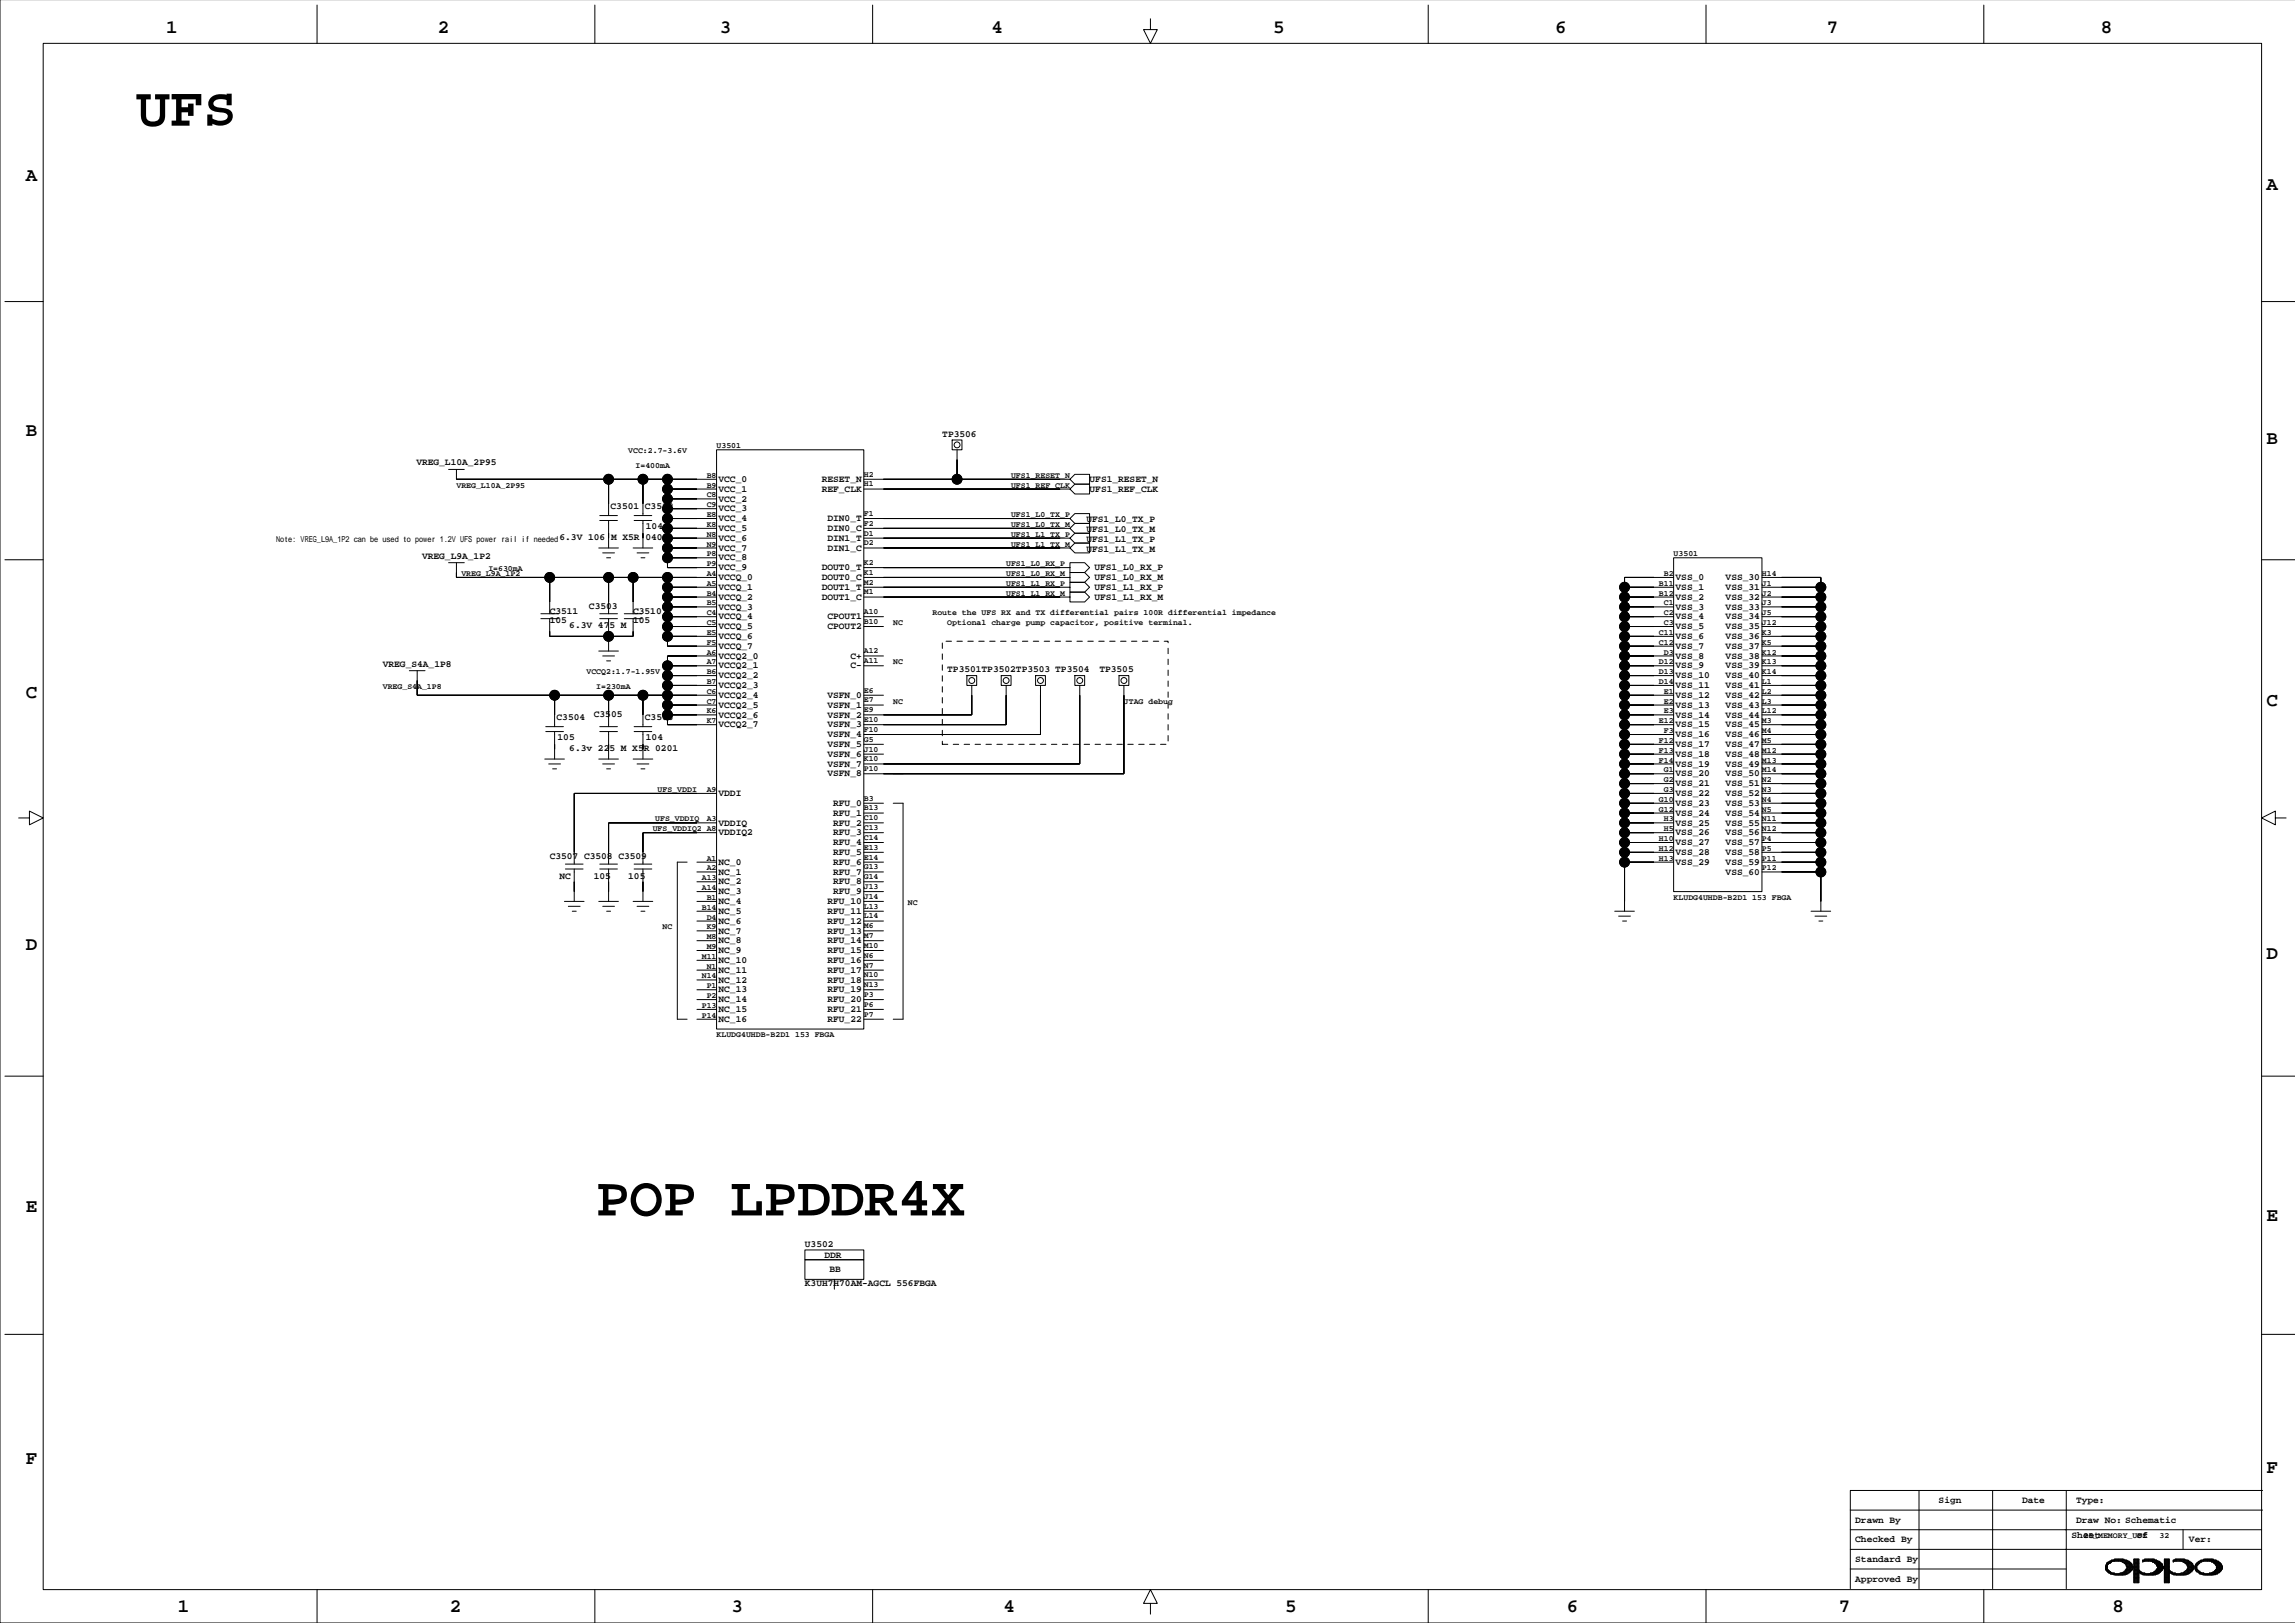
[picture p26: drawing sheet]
<svg xmlns="http://www.w3.org/2000/svg" width="594mm" height="420mm" viewBox="0 0 594 420" stroke-linecap="round" stroke-linejoin="round" font-family="sans-serif">
<defs><g id="words">
<g font-size="14.5">
<text x="35.2" y="32.5">UFS</text>
<text x="154.2" y="314.4">POP LPDDR4X</text>
</g>
<g font-size="4.9">
<text x="43" y="8.5">1</text>
<text x="113.3" y="8.5">2</text>
<text x="186.2" y="8.5">3</text>
<text x="256.5" y="8.5">4</text>
<text x="329.4" y="8.5">5</text>
<text x="402.3" y="8.5">6</text>
<text x="472.6" y="8.5">7</text>
<text x="543.5" y="8.5">8</text>
<text x="6.6" y="46.9">A</text>
<text x="586.4" y="49.2">A</text>
<text x="6.6" y="112.7">B</text>
<text x="586.4" y="114.9">B</text>
<text x="6.6" y="180.5">C</text>
<text x="586.4" y="182.7">C</text>
<text x="6.6" y="245.7">D</text>
<text x="586.4" y="248">D</text>
<text x="6.6" y="313.5">E</text>
<text x="586.4" y="315.8">E</text>
<text x="6.6" y="378.8">F</text>
<text x="586.4" y="381.1">F</text>
<text x="46" y="416.9">1</text>
<text x="116.3" y="416.9">2</text>
<text x="189.2" y="416.9">3</text>
<text x="259.6" y="416.9">4</text>
<text x="332.5" y="416.9">5</text>
<text x="405.3" y="416.9">6</text>
<text x="475.7" y="416.9">7</text>
<text x="546.5" y="416.9">8</text>
</g>
<g font-size="2.5">
<text x="243.8" y="113">TP3506</text>
<text x="107.7" y="120.3">VREG_L10A_2P95</text>
<text x="185.9" y="124.7">VCC_0</text>
<text x="212.6" y="124.7">RESET_N</text>
<text x="281.9" y="124.7">UFS1_RESET_N</text>
<text x="158" y="131.5">C3501</text>
<text x="166.8" y="131.5">C3502</text>
<text x="185.9" y="127.2">VCC_1</text>
<text x="185.9" y="129.7">VCC_2</text>
<text x="212.6" y="127.2">REF_CLK</text>
<text x="281.9" y="127.2">UFS1_REF_CLK</text>
<text x="167.1" y="136.9">104</text>
<text x="185.9" y="132.3">VCC_3</text>
<text x="185.9" y="134.8">VCC_4</text>
<text x="185.9" y="137.4">VCC_5</text>
<text x="214.1" y="134.8">DIN0_T</text>
<text x="214.1" y="137.4">DIN0_C</text>
<text x="281.1" y="135.1">UFS1_L0_TX_P</text>
<text x="281.1" y="137.7">UFS1_L0_TX_M</text>
<text x="144.7" y="139.7">6.3V 106 M X5R 0402</text>
<text x="185.9" y="139.9">VCC_6</text>
<text x="185.9" y="142.4">VCC_7</text>
<text x="214.1" y="139.9">DIN1_T</text>
<text x="214.1" y="142.4">DIN1_C</text>
<text x="281.1" y="140.2">UFS1_L1_TX_P</text>
<text x="281.1" y="142.7">UFS1_L1_TX_M</text>
<text x="109.2" y="144.5">VREG_L9A_1P2</text>
<text x="185.9" y="145">VCC_8</text>
<text x="185.9" y="147.5">VCC_9</text>
<text x="212.6" y="147.5">DOUT0_T</text>
<text x="283.1" y="147.5">UFS1_L0_RX_P</text>
<text x="185.9" y="150.1">VCCQ_0</text>
<text x="185.9" y="152.6">VCCQ_1</text>
<text x="185.9" y="155.1">VCCQ_2</text>
<text x="212.6" y="150.1">DOUT0_C</text>
<text x="212.6" y="152.6">DOUT1_T</text>
<text x="212.6" y="155.1">DOUT1_C</text>
<text x="283.1" y="150.1">UFS1_L0_RX_M</text>
<text x="283.1" y="152.6">UFS1_L1_RX_P</text>
<text x="283.1" y="155.1">UFS1_L1_RX_M</text>
<text x="433.5" y="150.1">VSS_0</text>
<text x="433.5" y="152.6">VSS_1</text>
<text x="433.5" y="155.1">VSS_2</text>
<text x="446.4" y="150.1">VSS_30</text>
<text x="446.4" y="152.6">VSS_31</text>
<text x="446.4" y="155.1">VSS_32</text>
<text x="142.2" y="158.7">C3511</text>
<text x="142.2" y="161.2">105</text>
<text x="152.4" y="157.4">C3503</text>
<text x="163.8" y="158.7">C3510</text>
<text x="163.8" y="161.2">105</text>
<text x="185.9" y="157.7">VCCQ_3</text>
<text x="185.9" y="160.2">VCCQ_4</text>
<text x="214.1" y="160.2">CPOUT1</text>
<text x="433.5" y="157.7">VSS_3</text>
<text x="433.5" y="160.2">VSS_4</text>
<text x="446.4" y="157.7">VSS_33</text>
<text x="446.4" y="160.2">VSS_34</text>
<text x="147.3" y="162.5">6.3V 475 M</text>
<text x="185.9" y="162.7">VCCQ_5</text>
<text x="185.9" y="165.3">VCCQ_6</text>
<text x="185.9" y="167.8">VCCQ_7</text>
<text x="214.1" y="162.7">CPOUT2</text>
<text x="433.5" y="162.7">VSS_5</text>
<text x="433.5" y="165.3">VSS_6</text>
<text x="433.5" y="167.8">VSS_7</text>
<text x="446.4" y="162.7">VSS_35</text>
<text x="446.4" y="165.3">VSS_36</text>
<text x="446.4" y="167.8">VSS_37</text>
<text x="99" y="172.4">VREG_S4A_1P8</text>
<text x="185.9" y="170.4">VCCQ2_0</text>
<text x="185.9" y="172.9">VCCQ2_1</text>
<text x="220" y="170.4">C+</text>
<text x="220" y="172.9">C-</text>
<text x="245.1" y="173.9">TP3501TP3502TP3503 TP3504</text>
<text x="284.4" y="173.9">TP3505</text>
<text x="433.5" y="170.4">VSS_8</text>
<text x="433.5" y="172.9">VSS_9</text>
<text x="446.4" y="170.4">VSS_38</text>
<text x="446.4" y="172.9">VSS_39</text>
<text x="185.9" y="175.4">VCCQ2_2</text>
<text x="185.9" y="178">VCCQ2_3</text>
<text x="433.5" y="175.4">VSS_10</text>
<text x="433.5" y="178">VSS_11</text>
<text x="446.4" y="175.4">VSS_40</text>
<text x="446.4" y="178">VSS_41</text>
<text x="153.6" y="185.4">C3505</text>
<text x="185.9" y="180.5">VCCQ2_4</text>
<text x="185.9" y="183.1">VCCQ2_5</text>
<text x="185.9" y="185.6">VCCQ2_6</text>
<text x="214.1" y="180.5">VSFN_0</text>
<text x="214.1" y="183.1">VSFN_1</text>
<text x="214.1" y="185.6">VSFN_2</text>
<text x="433.5" y="180.5">VSS_12</text>
<text x="433.5" y="183.1">VSS_13</text>
<text x="433.5" y="185.6">VSS_14</text>
<text x="446.4" y="180.5">VSS_42</text>
<text x="446.4" y="183.1">VSS_43</text>
<text x="446.4" y="185.6">VSS_44</text>
<text x="144" y="186.1">C3504</text>
<text x="144.2" y="191.5">105</text>
<text x="166.8" y="186.1">C3506</text>
<text x="167.1" y="191.5">104</text>
<text x="185.9" y="188.1">VCCQ2_7</text>
<text x="214.1" y="188.1">VSFN_3</text>
<text x="214.1" y="190.7">VSFN_4</text>
<text x="433.5" y="188.1">VSS_15</text>
<text x="433.5" y="190.7">VSS_16</text>
<text x="446.4" y="188.1">VSS_45</text>
<text x="446.4" y="190.7">VSS_46</text>
<text x="147.3" y="194.3">6.3v 225 M X5R 0201</text>
<text x="214.1" y="193.2">VSFN_5</text>
<text x="214.1" y="195.8">VSFN_6</text>
<text x="433.5" y="193.2">VSS_17</text>
<text x="433.5" y="195.8">VSS_18</text>
<text x="446.4" y="193.2">VSS_47</text>
<text x="446.4" y="195.8">VSS_48</text>
<text x="214.1" y="198.3">VSFN_7</text>
<text x="214.1" y="200.8">VSFN_8</text>
<text x="433.5" y="198.3">VSS_19</text>
<text x="433.5" y="200.8">VSS_20</text>
<text x="433.5" y="203.4">VSS_21</text>
<text x="446.4" y="198.3">VSS_49</text>
<text x="446.4" y="200.8">VSS_50</text>
<text x="446.4" y="203.4">VSS_51</text>
<text x="185.9" y="205.9">VDDI</text>
<text x="215.6" y="208.5">RFU_0</text>
<text x="433.5" y="205.9">VSS_22</text>
<text x="433.5" y="208.5">VSS_23</text>
<text x="446.4" y="205.9">VSS_52</text>
<text x="446.4" y="208.5">VSS_53</text>
<text x="185.9" y="213.5">VDDIQ</text>
<text x="215.6" y="211">RFU_1</text>
<text x="215.6" y="213.5">RFU_2</text>
<text x="433.5" y="211">VSS_24</text>
<text x="433.5" y="213.5">VSS_25</text>
<text x="446.4" y="211">VSS_54</text>
<text x="446.4" y="213.5">VSS_55</text>
<text x="185.9" y="216.1">VDDIQ2</text>
<text x="215.6" y="216.1">RFU_3</text>
<text x="215.6" y="218.6">RFU_4</text>
<text x="215.6" y="221.2">RFU_5</text>
<text x="433.5" y="216.1">VSS_26</text>
<text x="433.5" y="218.6">VSS_27</text>
<text x="433.5" y="221.2">VSS_28</text>
<text x="446.4" y="216.1">VSS_56</text>
<text x="446.4" y="218.6">VSS_57</text>
<text x="446.4" y="221.2">VSS_58</text>
<text x="142.2" y="222.2">C3507 C3508 C3509</text>
<text x="144.7" y="227.3">NC</text>
<text x="153.6" y="227.3">105</text>
<text x="162.5" y="227.3">105</text>
<text x="185.9" y="223.7">NC_0</text>
<text x="185.9" y="226.2">NC_1</text>
<text x="215.6" y="223.7">RFU_6</text>
<text x="215.6" y="226.2">RFU_7</text>
<text x="433.5" y="223.7">VSS_29</text>
<text x="446.4" y="223.7">VSS_59</text>
<text x="446.4" y="226.2">VSS_60</text>
<text x="185.9" y="228.8">NC_2</text>
<text x="185.9" y="231.3">NC_3</text>
<text x="185.9" y="233.9">NC_4</text>
<text x="214.1" y="233.9">RFU_10</text>
<text x="215.6" y="228.8">RFU_8</text>
<text x="215.6" y="231.3">RFU_9</text>
<text x="185.9" y="236.4">NC_5</text>
<text x="185.9" y="238.9">NC_6</text>
<text x="214.1" y="236.4">RFU_11</text>
<text x="214.1" y="238.9">RFU_12</text>
<text x="185.9" y="241.5">NC_7</text>
<text x="185.9" y="244">NC_8</text>
<text x="214.1" y="241.5">RFU_13</text>
<text x="214.1" y="244">RFU_14</text>
<text x="185.9" y="246.5">NC_9</text>
<text x="185.9" y="249.1">NC_10</text>
<text x="185.9" y="251.6">NC_11</text>
<text x="214.1" y="246.5">RFU_15</text>
<text x="214.1" y="249.1">RFU_16</text>
<text x="214.1" y="251.6">RFU_17</text>
<text x="185.9" y="254.2">NC_12</text>
<text x="185.9" y="256.7">NC_13</text>
<text x="214.1" y="254.2">RFU_18</text>
<text x="214.1" y="256.7">RFU_19</text>
<text x="185.9" y="259.2">NC_14</text>
<text x="185.9" y="261.8">NC_15</text>
<text x="214.1" y="259.2">RFU_20</text>
<text x="214.1" y="261.8">RFU_21</text>
<text x="185.9" y="264.3">NC_16</text>
<text x="214.1" y="264.3">RFU_22</text>
<text x="208.2" y="322.5">U3502</text>
<text x="213.3" y="325.3">DDR</text>
<text x="214.6" y="329.1">BB</text>
<text x="208.2" y="332.7">K3UH7H70AM-AGCL 556FBGA</text>
<text x="501.5" y="388.8">Sign</text>
<text x="523.1" y="388.8">Date</text>
<text x="537.1" y="388.8">Type:</text>
<text x="480" y="393.8">Drawn By</text>
<text x="537.1" y="393.8">Draw No: Schematic</text>
<text x="480" y="398.9">Checked By</text>
<text x="535.9" y="397.9">Sheet</text>
<text x="552.8" y="397.9">of</text>
<text x="566.3" y="398.9">Ver:</text>
<text x="480" y="404">Standard By</text>
<text x="480" y="409.1">Approved By</text>
</g>
<g font-size="2.1">
<text x="162.5" y="117.2">VCC:2.7-3.6V</text>
<text x="185.4" y="116">U3501</text>
<text x="164.4" y="121">I=400mA</text>
<text x="182.8" y="123.6">B8</text>
<text x="223.5" y="125.8">H1</text>
<text x="223.5" y="123.3">H2</text>
<text x="261.6" y="123.6">UFS1_RESET_N</text>
<text x="118.1" y="126.1">VREG_L10A_2P95</text>
<text x="182.8" y="131.2">C9</text>
<text x="182.8" y="128.7">C8</text>
<text x="182.8" y="126.1">B9</text>
<text x="261.6" y="126.1">UFS1_REF_CLK</text>
<text x="182.8" y="136.3">K8</text>
<text x="182.8" y="133.7">E8</text>
<text x="223.5" y="136">F2</text>
<text x="223.5" y="133.4">F1</text>
<text x="261.6" y="133.7">UFS1_L0_TX_P</text>
<text x="261.6" y="136.3">UFS1_L0_TX_M</text>
<text x="71.4" y="140.1">Note: VREG_L9A_1P2 can be used to power 1.2V UFS power rail if needed</text>
<text x="182.8" y="143.9">P8</text>
<text x="182.8" y="141.4">N9</text>
<text x="182.8" y="138.8">N8</text>
<text x="223.5" y="141.1">D2</text>
<text x="223.5" y="138.5">D1</text>
<text x="261.6" y="138.8">UFS1_L1_TX_P</text>
<text x="261.6" y="141.4">UFS1_L1_TX_M</text>
<text x="433" y="143.9">U3501</text>
<text x="119.4" y="149">VREG_L9A_1P2</text>
<text x="126.3" y="147.7">I=630mA</text>
<text x="182.8" y="149">A4</text>
<text x="182.8" y="146.4">P9</text>
<text x="223.5" y="148.7">K1</text>
<text x="223.5" y="146.1">K2</text>
<text x="260.3" y="146.4">UFS1_L0_RX_P</text>
<text x="260.3" y="149">UFS1_L0_RX_M</text>
<text x="430.4" y="149">B2</text>
<text x="455.8" y="149">H14</text>
<text x="182.8" y="154.1">B4</text>
<text x="182.8" y="151.5">A5</text>
<text x="223.5" y="153.8">M1</text>
<text x="223.5" y="151.2">M2</text>
<text x="260.3" y="151.5">UFS1_L1_RX_P</text>
<text x="260.3" y="154.1">UFS1_L1_RX_M</text>
<text x="429.2" y="154.1">B12</text>
<text x="429.2" y="151.5">B11</text>
<text x="455.8" y="154.1">J2</text>
<text x="455.8" y="151.5">J1</text>
<text x="182.8" y="161.7">C5</text>
<text x="182.8" y="159.1">C4</text>
<text x="182.8" y="156.6">B5</text>
<text x="223.5" y="161.4">B10</text>
<text x="223.5" y="158.8">A10</text>
<text x="231.1" y="161.7">NC</text>
<text x="241.2" y="159.1">Route the UFS RX and TX differential pairs 100R differential impedance</text>
<text x="245" y="161.7">Optional charge pump capacitor, positive terminal.</text>
<text x="430.4" y="161.7">C3</text>
<text x="430.4" y="159.1">C2</text>
<text x="430.4" y="156.6">C1</text>
<text x="455.8" y="161.7">J12</text>
<text x="455.8" y="159.1">J5</text>
<text x="455.8" y="156.6">J3</text>
<text x="182.8" y="166.8">F5</text>
<text x="182.8" y="164.2">E5</text>
<text x="429.2" y="166.8">C12</text>
<text x="429.2" y="164.2">C11</text>
<text x="455.8" y="166.8">K5</text>
<text x="455.8" y="164.2">K3</text>
<text x="182.8" y="171.8">A7</text>
<text x="182.8" y="169.3">A6</text>
<text x="223.5" y="171.5">A11</text>
<text x="223.5" y="169">A12</text>
<text x="231.1" y="171.8">NC</text>
<text x="429.2" y="171.8">D12</text>
<text x="430.4" y="169.3">D3</text>
<text x="455.8" y="171.8">K13</text>
<text x="455.8" y="169.3">K12</text>
<text x="99" y="178.2">VREG_S4A_1P8</text>
<text x="151.7" y="174.4">VCCQ2:1.7-1.95V</text>
<text x="154.3" y="178.2">I=230mA</text>
<text x="182.8" y="179.5">C6</text>
<text x="182.8" y="176.9">B7</text>
<text x="182.8" y="174.4">B6</text>
<text x="223.5" y="179.2">E6</text>
<text x="429.2" y="176.9">D14</text>
<text x="429.2" y="174.4">D13</text>
<text x="430.4" y="179.5">E1</text>
<text x="455.8" y="179.5">L2</text>
<text x="455.8" y="176.9">L1</text>
<text x="455.8" y="174.4">K14</text>
<text x="182.8" y="184.5">K6</text>
<text x="182.8" y="182">C7</text>
<text x="223.5" y="184.2">E9</text>
<text x="223.5" y="181.7">E7</text>
<text x="231.1" y="182">NC</text>
<text x="290.8" y="182">JTAG debug</text>
<text x="430.4" y="184.5">E3</text>
<text x="430.4" y="182">E2</text>
<text x="455.8" y="184.5">L12</text>
<text x="455.8" y="182">L3</text>
<text x="182.8" y="187.1">K7</text>
<text x="223.5" y="191.9">G5</text>
<text x="223.5" y="189.3">F10</text>
<text x="223.5" y="186.8">E10</text>
<text x="429.2" y="187.1">E12</text>
<text x="430.4" y="189.6">F3</text>
<text x="455.8" y="189.6">M4</text>
<text x="455.8" y="187.1">M3</text>
<text x="223.5" y="196.9">K10</text>
<text x="223.5" y="194.4">J10</text>
<text x="429.2" y="197.2">F14</text>
<text x="429.2" y="194.7">F13</text>
<text x="429.2" y="192.2">F12</text>
<text x="455.8" y="197.2">M13</text>
<text x="455.8" y="194.7">M12</text>
<text x="455.8" y="192.2">M5</text>
<text x="223.5" y="199.5">P10</text>
<text x="430.4" y="202.3">G2</text>
<text x="430.4" y="199.8">G1</text>
<text x="455.8" y="202.3">N2</text>
<text x="455.8" y="199.8">M14</text>
<text x="170.1" y="204.8">UFS_VDDI</text>
<text x="182.8" y="204.8">A9</text>
<text x="223.5" y="209.6">B13</text>
<text x="223.5" y="207.1">B3</text>
<text x="429.2" y="209.9">G12</text>
<text x="429.2" y="207.4">G10</text>
<text x="430.4" y="204.8">G3</text>
<text x="455.8" y="209.9">N5</text>
<text x="455.8" y="207.4">N4</text>
<text x="455.8" y="204.8">N3</text>
<text x="168.9" y="215">UFS_VDDIQ2 A8</text>
<text x="169.5" y="212.5">UFS_VDDIQ</text>
<text x="182.8" y="212.5">A3</text>
<text x="223.5" y="214.7">C13</text>
<text x="223.5" y="212.2">C10</text>
<text x="430.4" y="215">H5</text>
<text x="430.4" y="212.5">H3</text>
<text x="455.8" y="215">N12</text>
<text x="455.8" y="212.5">N11</text>
<text x="223.5" y="219.8">E13</text>
<text x="223.5" y="217.2">C14</text>
<text x="429.2" y="220.1">H12</text>
<text x="429.2" y="217.5">H10</text>
<text x="455.8" y="220.1">P5</text>
<text x="455.8" y="217.5">P4</text>
<text x="181.6" y="227.7">A13</text>
<text x="182.8" y="225.2">A2</text>
<text x="182.8" y="222.6">A1</text>
<text x="223.5" y="227.4">G14</text>
<text x="223.5" y="224.9">G13</text>
<text x="223.5" y="222.3">E14</text>
<text x="429.2" y="222.6">H13</text>
<text x="455.8" y="225.2">P12</text>
<text x="455.8" y="222.6">P11</text>
<text x="181.6" y="230.2">A14</text>
<text x="182.8" y="232.8">B1</text>
<text x="223.5" y="232.5">J14</text>
<text x="223.5" y="229.9">J13</text>
<text x="433" y="232.8">KLUDG4UHDB-B2D1 153 FBGA</text>
<text x="181.6" y="235.3">B14</text>
<text x="182.8" y="237.9">D4</text>
<text x="223.5" y="237.6">L14</text>
<text x="223.5" y="235">L13</text>
<text x="234.9" y="234.1">NC</text>
<text x="171.4" y="240.4">NC</text>
<text x="182.8" y="245.5">M9</text>
<text x="182.8" y="242.9">M8</text>
<text x="182.8" y="240.4">K9</text>
<text x="223.5" y="245.2">M10</text>
<text x="223.5" y="242.6">M7</text>
<text x="223.5" y="240.1">M6</text>
<text x="181.6" y="248">M11</text>
<text x="182.8" y="250.6">N1</text>
<text x="223.5" y="250.3">N7</text>
<text x="223.5" y="247.7">N6</text>
<text x="181.6" y="253.1">N14</text>
<text x="182.8" y="255.6">P1</text>
<text x="223.5" y="257.9">P3</text>
<text x="223.5" y="255.3">N13</text>
<text x="223.5" y="252.8">N10</text>
<text x="181.6" y="263.3">P14</text>
<text x="181.6" y="260.7">P13</text>
<text x="182.8" y="258.2">P2</text>
<text x="223.5" y="263">P7</text>
<text x="223.5" y="260.4">P6</text>
<text x="185.4" y="268.3">KLUDG4UHDB-B2D1 153 FBGA</text>
<text x="539" y="397.8">25_MEMORY_UFS</text>
<text x="558.7" y="397.8">32</text>
</g>
</g></defs>
<g fill="none" stroke="#000" stroke-width=".26">
<path d="M0 -.1v419.9h593.8M11.2 11.2h573.9v400h-573.9zM82 1.3v9.9M153.9 1.3v9.9M225.8 1.3v9.9M297.6 4.9v2.8h1.8l-1.8 3.5-1.8-3.5h1.8M369.5 1.3v9.9M441.4 1.3v9.9M513.2 1.3v9.9M1.3 78h9.9M585.1 78h8.7M185.4 116.3h38.1v149.9h-38.1z"/>
<path d="M246.3 113.8h2.6v2.5h-2.6zM247.6 116.3v7.7M116.1 121.4h4M118.1 124h.1M118.1 121.4v2.6h67.3M155.2 134.6h4.5M155.2 133.4h4.5M157.4 139.2h.1M157.4 124v9.4M157.4 134.6v7.1M164 134.6h4.6M164 133.4h4.6"/>
<path d="M166.3 139.2h.1M166.3 124v9.4M166.3 134.6v7.1M172.7 124v22.8h12.7M172.7 134.1h12.7M172.7 136.7h12.7M172.7 126.5h12.7M172.7 139.2h12.7M172.7 131.6h12.7M172.7 129h12.7M223.5 134.1h53.3M223.5 136.7h53.3"/>
<path d="M223.5 124h53.3M223.5 126.5h53.3M223.5 139.2h53.3M276.8 136.7l1.3-1.3h3.8v2.5h-3.8zM276.8 126.5l1.3-1.3h3.8v2.6h-3.8zM278.1 132.9h3.8v2.5h-3.8l-1.3-1.3zM278.1 122.7h3.8v2.5h-3.8l-1.3-1.2zM278.1 137.9h3.8v2.6h-3.8l-1.3-1.3zM1.3 144.8h9.9M116.1 145.5h4M118.1 148.1h.1M118.1 145.5v3.9h67.3"/>
<path d="M139.9 158.8h4.6M142.2 149.4v9.4M154.9 141.7h5.1M155.2 158.8h4.5M155.9 143h3.1M156.9 144.3h1.1M157.4 149.4v9.4M161.5 158.8h4.6M163.8 141.7h5.1M163.8 149.4v9.4M164.8 143h3.1M165.8 144.3h1"/>
<path d="M172.7 141.7h12.7M172.7 144.3h12.7M172.7 151.9h12.7M172.7 154.4h12.7M172.7 149.4v17.7h12.7M172.7 159.5h12.7M172.7 157h12.7M223.5 146.8h53.3M223.5 141.7h53.3M223.5 149.4h53.3M223.5 151.9h53.3M223.5 154.4h53.3"/>
<path d="M223.5 159.5h5M276.8 145.5h3.8l1.3 1.3-1.3 1.3h-3.8zM276.8 148.1h3.8l1.3 1.3-1.3 1.2h-3.8zM276.8 150.6h3.8l1.3 1.3-1.3 1.3h-3.8zM276.8 153.2h3.8l1.3 1.2-1.3 1.3h-3.8zM278.1 140.5h3.8v2.5h-3.8l-1.3-1.3zM420.3 151.9h12.7M420.3 154.4h12.7M420.3 159.5h12.7M420.3 157h12.7M433 144.3h22.8v86.3h-22.8zM433 149.4h-12.7v86.3"/>
<path d="M455.8 149.4h15.3v86.3M455.8 151.9h15.3M455.8 154.4h15.3M455.8 159.5h15.3M455.8 157h15.3M585.1 144.8h8.7M105.9 173.5h4.1M107.9 176h.1M107.9 173.5v6.3h77.5M139.9 160h4.6M142.2 160v4.6h21.6v-4.6M143.5 179.8v8.2"/>
<path d="M154.9 168.4h5.1M155.2 160h4.5M155.9 169.7h3.1M156.9 170.9h1.1M157.4 165.9h.1M157.4 160v8.4M157.4 179.8v8.2M161.5 160h4.6M166.3 179.8v8.2M172.7 177.3h12.7M172.7 174.8h12.7M172.7 172.2h12.7"/>
<path d="M172.7 164.6h12.7M172.7 162.1h12.7M185.4 169.7h-12.7v17.7h12.7M223.5 169.7h5M223.5 179.8h5M223.5 172.2h5M223.5 162.1h5M250.1 174.8h2.6v2.5h-2.6zM251.4 177.3v7.6h-27.9M259 174.8h2.6v2.5h-2.6zM260.3 177.3v10.1h-36.8M267.9 174.8h2.5v2.5h-2.5z"/>
<path d="M269.2 177.3v12.7h-45.7M278.1 174.8h2.5v2.5h-2.5zM279.3 177.3v20.3h-55.8M289.5 174.8h2.5v2.5h-2.5zM290.8 177.3v22.8h-67.3M420.3 169.7h12.7M420.3 179.8h12.7M420.3 177.3h12.7M420.3 174.8h12.7M420.3 172.2h12.7M420.3 167.1h12.7M420.3 164.6h12.7"/>
<path d="M420.3 162.1h12.7M455.8 169.7h15.3M455.8 179.8h15.3M455.8 177.3h15.3M455.8 174.8h15.3M455.8 172.2h15.3M455.8 167.1h15.3M455.8 164.6h15.3M455.8 162.1h15.3M140.9 196.3h5.1M141.2 189.2h4.6M141.2 188h4.6"/>
<path d="M142 197.6h3M143 198.9h1M143.5 193.8h.1M143.5 189.2v7.1M154.9 196.3h5.1M155.2 189.2h4.5M155.2 188h4.5M155.9 197.6h3.1M156.9 198.9h1.1M157.4 193.8h.1M157.4 189.2v7.1M163.8 196.3h5.1"/>
<path d="M164 189.2h4.6M164 188h4.6M164.8 197.6h3.1M165.8 198.9h1M166.3 193.8h.1M166.3 189.2v7.1M172.7 184.9h12.7M172.7 182.4h12.7M223.5 195.1h5M223.5 192.5h5M223.5 182.4h5M420.3 197.6h12.7"/>
<path d="M420.3 195.1h12.7M420.3 192.5h12.7M420.3 190h12.7M420.3 187.4h12.7M420.3 184.9h12.7M420.3 182.4h12.7M455.8 197.6h15.3M455.8 195.1h15.3M455.8 192.5h15.3M455.8 190h15.3M455.8 187.4h15.3M455.8 184.9h15.3"/>
<path d="M455.8 182.4h15.3M4.8 211.6h2.8v-1.8l3.6 1.8-3.6 1.8v-1.8M185.4 212.8h-28v10.7M185.4 215.4h-19.1v8.1M185.4 205.2h-36.8v18.3M223.5 217.9h5M223.5 215.4h5M223.5 212.8h5M223.5 210.3h5M223.5 207.8h5M231.1 207.8h2.5v55.8h-2.5M420.3 217.9h12.7"/>
<path d="M420.3 215.4h12.7M420.3 212.8h12.7M420.3 210.3h12.7M420.3 207.8h12.7M420.3 205.2h12.7M420.3 202.7h12.7M420.3 200.1h12.7M455.8 217.9h15.3M455.8 215.4h15.3M455.8 212.8h15.3M455.8 210.3h15.3M455.8 207.8h15.3"/>
<path d="M455.8 205.2h15.3M455.8 202.7h15.3M455.8 200.1h15.3M588.6 211.6v-1.8l-3.5 1.8 3.5 1.8v-1.8h2.8M146 233.2h5.1M146.3 224.8h4.5M146.3 223.5h4.5M147 234.4h3.1M148 235.7h1.1M148.6 230.6h.1M148.6 224.8v8.4M154.9 233.2h5.1"/>
<path d="M155.2 224.8h4.5M155.2 223.5h4.5M155.9 234.4h3.1M156.9 235.7h1.1M157.4 230.6h.1M157.4 224.8v8.4M163.8 233.2h5.1M164 224.8h4.6M164 223.5h4.6M164.8 234.4h3.1M165.8 235.7h1M166.3 230.6h.1"/>
<path d="M166.3 224.8v8.4M177.8 223h-2.6v40.6h2.6M180.3 233.2h5.1M180.3 235.7h5.1M180.3 238.2h5.1M180.3 223h5.1M180.3 225.5h5.1M180.3 228.1h5.1M180.3 230.6h5.1M223.5 233.2h5M223.5 235.7h5M223.5 238.2h5"/>
<path d="M223.5 220.5h5M223.5 223h5M223.5 225.5h5M223.5 228.1h5M223.5 230.6h5M417.7 235.7h5.1M418.8 237h3M419.8 238.2h1M420.3 233.2h.1M420.3 220.5h12.7M420.3 223h12.7M455.8 220.5h15.3"/>
<path d="M455.8 223h15.3M455.8 225.5h15.3M468.5 235.7h5.1M469.5 237h3.1M470.6 238.2h1M471.1 233.2h.1M180.3 240.8h5.1M180.3 243.3h5.1M180.3 245.9h5.1M180.3 248.4h5.1M180.3 250.9h5.1M180.3 253.5h5.1"/>
<path d="M180.3 256h5.1M180.3 258.6h5.1M223.5 240.8h5M223.5 243.3h5M223.5 245.9h5M223.5 248.4h5M223.5 250.9h5M223.5 253.5h5M223.5 256h5M223.5 258.6h5M1.3 278.4h9.9M180.3 263.6h5.1"/>
<path d="M180.3 261.1h5.1M223.5 263.6h5M223.5 261.1h5M585.1 278.4h8.7M208.2 325.8h15.3v5.1h-15.3zM208.2 323.3h15.3v2.5h-15.3zM215.9 330.9v2.6M1.3 345.1h9.9M585.1 345.1h8.7M478.7 390.6h106.6M478.7 395.7h106.4M496.5 385.5v25.4"/>
<path d="M515.5 385.5v25.4M534.5 385.5v25.4M564.8 395.7v5.1M585.3 385.5h-106.6v25.4M82 411.2v8.7M153.9 411.2v8.7M225.8 411.2v8.7M297.6 414.7h1.8l-1.8-3.5-1.8 3.5h1.8v2.8M369.5 411.2v8.7M441.4 411.2v8.7M478.7 405.8h55.8M478.7 400.8h106.4"/>
<path d="M513.2 411.2v8.7M544.7 405.1h.5M544.7 405.3h.5M544.7 405.6h.5M544.7 405.8h.5v.8h.8v.5h4.5M544.7 406.1h.8v.5M545 404.3l.5-.2a5 5 0 0 1 4.3-.5l1 .2v.3h.3l.2 .5h.3v.5h.2v.2a1.74 1.74 0 0 1-1.3 1.6 2.07 2.07 0 0 1-1.7 .5 6.1 6.1 0 0 1-3.3-.5l-.3-.6h-.2v-.2h-.3v-1zM545 404.6h.5v-.5h.7v-.5h3.8v1.2h1.6M545.2 404.3v.5h-.5M545.5 406.9h.7v.2M545.7 404.3h.3a1.45 1.45 0 0 1 1.5-.5h1.3l1 .8h.2v.5h.3v.7h-.3v.3l-.5 .2v.3l-1 .3-.2 .2h-1.3v-.2a1.23 1.23 0 0 1-1.3-.6h-.2a1.58 1.58 0 0 1 .2-2zM545.7 403.8v.5"/>
<path d="M546.5 403.6v.2M546.5 406.9v.2M546.7 403.6v.2M546.7 406.9v.5M547 406.9v.5M547.2 403.3v.5M547.5 403.3v.5M547.5 407.1v.3M547.8 403.3v.5M547.8 407.1v.3M548 403.3v.5M548 407.1v.3"/>
<path d="M548.3 403.3v.5M548.3 407.1v.3M548.5 403.3v.5h2v3.1M548.5 406.9v.5M548.8 403.3v.5M548.8 406.9v.5M549 403.3v.8h1.8M549.3 404.1v-.8h-2.3v.5h-1v.5h-1v2h.7v.6M549.3 406.6v.8h-2.1v-.3M549.5 403.3v1h1.8v2h-1.5v1.1M549.8 403.6v.7M550 404.6h1.6v1.5h-1.8"/>
<path d="M550 405.1h1.6M550.3 405.3h1.5M550.3 403.8v3.3M550.8 403.8v3.1h-1.8v.5M551.1 404.1v2.5h-1.6v.8M551.6 405.8h-1.6v1.3M551.8 405.3v.3h-1.5M552.1 403.3h1.2v6.1h-1.2zM552.1 403.6h1.2M552.1 403.8h1.2M552.1 404.1h1.2M552.1 404.3h1.2"/>
<path d="M552.1 404.6h1.2M552.1 404.8h1.2M552.1 405.1h1.2M552.1 405.3h1.2M552.1 405.6h1.2M552.1 405.8h1.2M552.1 406.3h1.5v.6M552.1 406.6h1.7v.5h4.6M552.1 406.9h2v.2M552.1 407.1h1.2M552.1 407.4h1.2M552.1 407.6h1.2"/>
<path d="M552.1 407.9h1.2M552.1 408.1h1.2M552.1 408.4h1.2M552.1 408.6h1.2M552.1 408.9h1.2M552.1 409.1h1.2M552.3 403.3v6.1M552.6 403.3v6.1M552.8 403.3v6.1M553.1 403.3v6.1M554.4 403.6l.5-.3h2.5v.3h.5l1 .5v.2l.5 .3v.5h.3v.2a2.05 2.05 0 0 1-1.8 1.8l-.2 .3h-3.3l-1.1-.8M554.4 403.6v.5v-.3h2.2l.3 .3h.5l.5 1h.3v.7h-.3v.3l-.5 .2v.3l-1 .3-.3 .2h-1.2v-.2h-.8v-.3h-.3l-.5-.5h-1.2"/>
<path d="M554.4 403.8h.5v-.5h2.2v.8M554.4 403.6h3.5v1.2h1.5M554.4 406.9v.2M554.6 403.6v.2M554.6 406.9v.5M554.9 406.9v.5M555.1 403.3v.5M555.4 403.3v.5M555.4 407.1v.3M555.6 403.3v.5M555.6 407.1v.3M555.9 403.3v.5"/>
<path d="M555.9 407.1v.3M556.1 403.3v.5M556.1 407.1v.3M556.4 403.3v.5h2v3.1M556.4 406.9v.5M556.6 403.3v.5M556.6 406.9v.5M556.9 403.3v.8h1.8M557.1 406.6v.8h-2v-.3M557.4 403.3v1h1.8v2h-1.5v1.1M557.7 403.6v.7M557.9 404.6h1.5v1.5h-1.7"/>
<path d="M557.9 405.1h1.5M558.2 405.3h1.5v.3h-1.5M558.2 403.8v3.3M558.7 403.8v3.1h-1.8v.5M558.9 404.1v2.5h-1.5v.8M559.4 405.8h-1.5v1.3M559.9 403.3h1.3v6.1h-1.3zM559.9 403.6h1.3M559.9 403.8h1.3M559.9 404.1h1.3M559.9 404.3h1.3M559.9 404.6h1.3"/>
<path d="M559.9 404.8h1.3M559.9 405.1h1.3M559.9 405.3h1.3M559.9 405.6h1.3M559.9 405.8h1.3M559.9 406.3h1.6v.6M559.9 406.6h1.8v.3M559.9 406.9h2.1M559.9 407.1h1.3M559.9 407.4h1.3M559.9 407.6h1.3M559.9 407.9h1.3"/>
<path d="M559.9 408.1h1.3M559.9 408.4h1.3M559.9 408.6h1.3M559.9 408.9h1.3M559.9 409.1h1.3M560.2 403.3v6.1M560.5 403.3v6.1M560.7 403.3v6.1M561 403.3v6.1M561.7 407.1h4.6M562 406.6v.5M562.2 403.6v.5v-.3h.8a2.68 2.68 0 0 1 2.8 1v.3h.2v.7h-.2v.3l-.5 .2v.3l-.8 .3a2.16 2.16 0 0 1-2 0h-.5v-.3l-.8-.3v-.2h-1.3"/>
<path d="M562.2 403.6l.5-.3h2.6v.3h.2a.8 .8 0 0 1 1 .5l.6 .2 .5 .8a2.1 2.1 0 0 1-1.6 2l-.5 .3h-3.3v-.3l-1-.2v-.3M562.2 403.8h.5v-.5h2.3v.8M562.2 403.6h3.6v1h1.5M562.2 406.9v.2M562.5 403.6v.2M562.5 406.9v.5M562.7 406.9v.5M563 403.3v.5M563.2 403.3v.5M563.2 407.1v.3M563.5 403.3v.5M563.5 407.1v.3"/>
<path d="M563.8 403.3v.5M563.8 407.1v.3M564 403.3v.5M564 407.1v.3M564.3 403.3v.5h2v3.1M564.3 406.9v.5M564.5 403.3v.5M564.5 406.9v.5M564.8 404.1h1.7M564.8 403.3v.5M565 406.6v.8h-2v-.3M565.3 403.6v.7h1.8v2.3"/>
<path d="M565.5 403.6v.7M565.8 404.8h1.5v1.3h-1.5v1M565.8 405.8h1.8M566 405.1h1.6M566 405.3h1.6M566 405.6h1.6M566 403.6v3.5M566.5 403.8v3.1h-1.7v.5M566.8 404.1v2.5h-1.5v.8M567.1 406.3h-1.6v1.1M567.8 405.3h.5M567.8 405.6h.5v1"/>
<path d="M567.8 405.8h.5M568.1 404.6l.5-.5h.2v-.3h.5v-.2h.8v-.3h2.5v.3h.8v.2a1.7 1.7 0 0 1 1.5 2l-.2 .5h-.3v.3l-.7 .3v.2l-1.1 .3h-2.5l-1-.3v-.2l-.8-.3-.2-.5a1.17 1.17 0 0 1 0-1.5zM568.1 406.1h.5v.5h.5M568.3 406.3h.5v.6h.8v.2M568.6 404.6h-.5v1.7M568.6 404.1v.7h-.5M568.8 404.6v-.5h.8v-.5h3.5v1.2h1.6M569.1 404.1l.5-.3h1.5a1.37 1.37 0 0 1 1.8 .8 .97 .97 0 0 1 .6 .9 .97 .97 0 0 1-.6 .8 1.23 1.23 0 0 1-1.3 .6l-.2 .2h-1l-.3-.2a1.73 1.73 0 0 1-1.8-1.3v-.8l.5-.2zM569.3 403.6v.5M569.3 406.6v.5M569.8 403.6v.2M569.8 406.9v.5"/>
<path d="M570.1 403.3v.5h-1v.5h-.8v.8h-.5M570.1 406.9v.5M570.4 403.8v-.5h2v.8M570.6 403.3v.5M570.6 407.1v.3M570.9 403.3v.5M570.9 407.1v.3M571.1 403.3v.5M571.1 407.1v.3M571.4 403.3v.5M571.4 407.1v.3M571.6 403.3v.5h2.1v3.3h-4.6v-.8"/>
<path d="M571.6 406.9v.5M571.9 403.3v.5M571.9 406.9v.5M572.1 403.3v.8h1.8M572.4 406.6v.8h-2v-.3M572.6 404.3h1.8v2h-1.5v1.1M572.6 403.3v.8M572.9 403.6v.7M573.1 404.6h1.6v1.5h-1.6v1.3M573.4 405.1h1.5v.7h-1.5M573.4 405.3h1.5M573.4 405.6h1.5"/>
<path d="M573.4 403.6v3.5M573.9 403.8v3.1h-1.8v.5M574.2 406.6h-1.6v.8M574.2 404.1v2.8"/>
<circle cx="247.6" cy="115.1" r=".76"/>
<circle cx="157.4" cy="124" r="1.27"/>
<circle cx="166.3" cy="124" r="1.27"/>
<circle cx="172.7" cy="134.1" r="1.27"/>
<circle cx="172.7" cy="126.5" r="1.27"/>
<circle cx="172.7" cy="136.7" r="1.27"/>
<circle cx="172.7" cy="131.6" r="1.27"/>
<circle cx="172.7" cy="124" r="1.27"/>
<circle cx="172.7" cy="129" r="1.27"/>
<circle cx="172.7" cy="139.2" r="1.27"/>
<circle cx="247.6" cy="124" r="1.27"/>
<circle cx="142.2" cy="149.4" r="1.27"/>
<circle cx="157.4" cy="149.4" r="1.27"/>
<circle cx="163.8" cy="149.4" r="1.27"/>
<circle cx="172.7" cy="141.7" r="1.27"/>
<circle cx="172.7" cy="149.4" r="1.27"/>
<circle cx="172.7" cy="154.4" r="1.27"/>
<circle cx="172.7" cy="159.5" r="1.27"/>
<circle cx="172.7" cy="151.9" r="1.27"/>
<circle cx="172.7" cy="144.3" r="1.27"/>
<circle cx="172.7" cy="157" r="1.27"/>
<circle cx="420.3" cy="159.5" r="1.27"/>
<circle cx="420.3" cy="151.9" r="1.27"/>
<circle cx="420.3" cy="154.4" r="1.27"/>
<circle cx="420.3" cy="157" r="1.27"/>
<circle cx="471.1" cy="159.5" r="1.27"/>
<circle cx="471.1" cy="151.9" r="1.27"/>
<circle cx="471.1" cy="154.4" r="1.27"/>
<circle cx="471.1" cy="157" r="1.27"/>
<circle cx="143.5" cy="179.8" r="1.27"/>
<circle cx="157.4" cy="179.8" r="1.27"/>
<circle cx="157.4" cy="164.6" r="1.27"/>
<circle cx="166.3" cy="179.8" r="1.27"/>
<circle cx="172.7" cy="177.3" r="1.27"/>
<circle cx="172.7" cy="162.1" r="1.27"/>
<circle cx="172.7" cy="179.8" r="1.27"/>
<circle cx="172.7" cy="164.6" r="1.27"/>
<circle cx="172.7" cy="172.2" r="1.27"/>
<circle cx="172.7" cy="174.8" r="1.27"/>
<circle cx="251.4" cy="176" r=".76"/>
<circle cx="260.3" cy="176" r=".76"/>
<circle cx="269.2" cy="176" r=".76"/>
<circle cx="279.3" cy="176" r=".76"/>
<circle cx="290.8" cy="176" r=".76"/>
<circle cx="420.3" cy="177.3" r="1.27"/>
<circle cx="420.3" cy="169.7" r="1.27"/>
<circle cx="420.3" cy="162.1" r="1.27"/>
<circle cx="420.3" cy="172.2" r="1.27"/>
<circle cx="420.3" cy="164.6" r="1.27"/>
<circle cx="420.3" cy="167.1" r="1.27"/>
<circle cx="420.3" cy="179.8" r="1.27"/>
<circle cx="420.3" cy="174.8" r="1.27"/>
<circle cx="471.1" cy="177.3" r="1.27"/>
<circle cx="471.1" cy="169.7" r="1.27"/>
<circle cx="471.1" cy="162.1" r="1.27"/>
<circle cx="471.1" cy="164.6" r="1.27"/>
<circle cx="471.1" cy="179.8" r="1.27"/>
<circle cx="471.1" cy="172.2" r="1.27"/>
<circle cx="471.1" cy="167.1" r="1.27"/>
<circle cx="471.1" cy="174.8" r="1.27"/>
<circle cx="172.7" cy="184.9" r="1.27"/>
<circle cx="172.7" cy="182.4" r="1.27"/>
<circle cx="420.3" cy="190" r="1.27"/>
<circle cx="420.3" cy="197.6" r="1.27"/>
<circle cx="420.3" cy="187.4" r="1.27"/>
<circle cx="420.3" cy="195.1" r="1.27"/>
<circle cx="420.3" cy="182.4" r="1.27"/>
<circle cx="420.3" cy="184.9" r="1.27"/>
<circle cx="420.3" cy="192.5" r="1.27"/>
<circle cx="471.1" cy="190" r="1.27"/>
<circle cx="471.1" cy="197.6" r="1.27"/>
<circle cx="471.1" cy="187.4" r="1.27"/>
<circle cx="471.1" cy="195.1" r="1.27"/>
<circle cx="471.1" cy="182.4" r="1.27"/>
<circle cx="471.1" cy="184.9" r="1.27"/>
<circle cx="471.1" cy="192.5" r="1.27"/>
<circle cx="420.3" cy="205.2" r="1.27"/>
<circle cx="420.3" cy="200.1" r="1.27"/>
<circle cx="420.3" cy="207.8" r="1.27"/>
<circle cx="420.3" cy="215.4" r="1.27"/>
<circle cx="420.3" cy="210.3" r="1.27"/>
<circle cx="420.3" cy="217.9" r="1.27"/>
<circle cx="420.3" cy="202.7" r="1.27"/>
<circle cx="420.3" cy="212.8" r="1.27"/>
<circle cx="471.1" cy="205.2" r="1.27"/>
<circle cx="471.1" cy="215.4" r="1.27"/>
<circle cx="471.1" cy="207.8" r="1.27"/>
<circle cx="471.1" cy="200.1" r="1.27"/>
<circle cx="471.1" cy="210.3" r="1.27"/>
<circle cx="471.1" cy="202.7" r="1.27"/>
<circle cx="471.1" cy="217.9" r="1.27"/>
<circle cx="471.1" cy="212.8" r="1.27"/>
<circle cx="420.3" cy="223" r="1.27"/>
<circle cx="420.3" cy="220.5" r="1.27"/>
<circle cx="471.1" cy="225.5" r="1.27"/>
<circle cx="471.1" cy="223" r="1.27"/>
<circle cx="471.1" cy="220.5" r="1.27"/>
</g>
<g fill="#000" stroke="#000" stroke-width=".26">
<path d="M247.6 118.9v5.1z" fill-rule="evenodd"/>
<path d="M157.4 137.9v1.3z" fill-rule="evenodd"/>
<path d="M118.1 124h39.3z" fill-rule="evenodd"/>
<path d="M157.4 124v6.3z" fill-rule="evenodd"/>
<path d="M166.3 137.9v1.3z" fill-rule="evenodd"/>
<path d="M166.3 124v6.3z" fill-rule="evenodd"/>
<path d="M157.4 124h8.9z" fill-rule="evenodd"/>
<path d="M166.3 124h6.4z" fill-rule="evenodd"/>
<path d="M172.7 124v2.5z" fill-rule="evenodd"/>
<path d="M172.7 126.5v2.5z" fill-rule="evenodd"/>
<path d="M172.7 129v2.6z" fill-rule="evenodd"/>
<path d="M172.7 131.6v2.5z" fill-rule="evenodd"/>
<path d="M172.7 134.1v2.6z" fill-rule="evenodd"/>
<path d="M172.7 136.7v2.5z" fill-rule="evenodd"/>
<path d="M172.7 139.2v2.5z" fill-rule="evenodd"/>
<path d="M172.7 139.2h7.6z" fill-rule="evenodd"/>
<path d="M172.7 136.7h7.6z" fill-rule="evenodd"/>
<path d="M172.7 134.1h7.6z" fill-rule="evenodd"/>
<path d="M172.7 131.6h7.6z" fill-rule="evenodd"/>
<path d="M172.7 129h7.6z" fill-rule="evenodd"/>
<path d="M172.7 126.5h7.6z" fill-rule="evenodd"/>
<path d="M172.7 124h7.6z" fill-rule="evenodd"/>
<path d="M228.5 124h19.1z" fill-rule="evenodd"/>
<path d="M228.5 139.2h45.8z" fill-rule="evenodd"/>
<path d="M228.5 134.1h45.8z" fill-rule="evenodd"/>
<path d="M228.5 136.7h45.8z" fill-rule="evenodd"/>
<path d="M228.5 126.5h45.8z" fill-rule="evenodd"/>
<path d="M247.6 124h26.7z" fill-rule="evenodd"/>
<path d="M118.1 148.1v1.3z" fill-rule="evenodd"/>
<path d="M142.2 149.4v6.3z" fill-rule="evenodd"/>
<path d="M118.1 149.4h24.1z" fill-rule="evenodd"/>
<path d="M142.2 149.4h15.2z" fill-rule="evenodd"/>
<path d="M157.4 149.4v6.3z" fill-rule="evenodd"/>
<path d="M163.8 149.4v6.3z" fill-rule="evenodd"/>
<path d="M157.4 149.4h6.4z" fill-rule="evenodd"/>
<path d="M172.7 141.7v2.6z" fill-rule="evenodd"/>
<path d="M172.7 144.3v2.5z" fill-rule="evenodd"/>
<path d="M163.8 149.4h8.9z" fill-rule="evenodd"/>
<path d="M172.7 149.4v2.5z" fill-rule="evenodd"/>
<path d="M172.7 151.9v2.5z" fill-rule="evenodd"/>
<path d="M172.7 154.4v2.6z" fill-rule="evenodd"/>
<path d="M172.7 157v2.5z" fill-rule="evenodd"/>
<path d="M172.7 159.5v2.6z" fill-rule="evenodd"/>
<path d="M172.7 144.3h7.6z" fill-rule="evenodd"/>
<path d="M172.7 141.7h7.6z" fill-rule="evenodd"/>
<path d="M172.7 146.8h7.6z" fill-rule="evenodd"/>
<path d="M172.7 159.5h7.6z" fill-rule="evenodd"/>
<path d="M172.7 157h7.6z" fill-rule="evenodd"/>
<path d="M172.7 154.4h7.6z" fill-rule="evenodd"/>
<path d="M172.7 151.9h7.6z" fill-rule="evenodd"/>
<path d="M172.7 149.4h7.6z" fill-rule="evenodd"/>
<path d="M228.5 141.7h45.8z" fill-rule="evenodd"/>
<path d="M228.5 151.9h45.8z" fill-rule="evenodd"/>
<path d="M228.5 154.4h45.8z" fill-rule="evenodd"/>
<path d="M228.5 146.8h45.8z" fill-rule="evenodd"/>
<path d="M228.5 149.4h45.8z" fill-rule="evenodd"/>
<path d="M420.3 149.4v2.5z" fill-rule="evenodd"/>
<path d="M420.3 151.9v2.5z" fill-rule="evenodd"/>
<path d="M420.3 154.4v2.6z" fill-rule="evenodd"/>
<path d="M420.3 157v2.5z" fill-rule="evenodd"/>
<path d="M420.3 159.5v2.6z" fill-rule="evenodd"/>
<path d="M420.3 159.5h7.6z" fill-rule="evenodd"/>
<path d="M420.3 157h7.6z" fill-rule="evenodd"/>
<path d="M420.3 154.4h7.6z" fill-rule="evenodd"/>
<path d="M420.3 151.9h7.6z" fill-rule="evenodd"/>
<path d="M420.3 149.4h7.6z" fill-rule="evenodd"/>
<path d="M460.9 151.9h10.2z" fill-rule="evenodd"/>
<path d="M460.9 154.4h10.2z" fill-rule="evenodd"/>
<path d="M460.9 157h10.2z" fill-rule="evenodd"/>
<path d="M460.9 159.5h10.2z" fill-rule="evenodd"/>
<path d="M471.1 159.5v2.6z" fill-rule="evenodd"/>
<path d="M471.1 157v2.5z" fill-rule="evenodd"/>
<path d="M471.1 154.4v2.6z" fill-rule="evenodd"/>
<path d="M471.1 151.9v2.5z" fill-rule="evenodd"/>
<path d="M471.1 149.4v2.5z" fill-rule="evenodd"/>
<path d="M460.9 149.4h10.2z" fill-rule="evenodd"/>
<path d="M107.9 176v3.8z" fill-rule="evenodd"/>
<path d="M142.2 163.3v1.3z" fill-rule="evenodd"/>
<path d="M107.9 179.8h35.6z" fill-rule="evenodd"/>
<path d="M143.5 179.8v5.1z" fill-rule="evenodd"/>
<path d="M157.4 179.8v5.1z" fill-rule="evenodd"/>
<path d="M143.5 179.8h13.9z" fill-rule="evenodd"/>
<path d="M142.2 164.6h15.2z" fill-rule="evenodd"/>
<path d="M157.4 164.6v1.3z" fill-rule="evenodd"/>
<path d="M157.4 163.3v1.3z" fill-rule="evenodd"/>
<path d="M163.8 163.3v1.3z" fill-rule="evenodd"/>
<path d="M157.4 164.6h6.4z" fill-rule="evenodd"/>
<path d="M166.3 179.8v5.1z" fill-rule="evenodd"/>
<path d="M157.4 179.8h8.9z" fill-rule="evenodd"/>
<path d="M172.7 169.7v2.5z" fill-rule="evenodd"/>
<path d="M172.7 172.2v2.6z" fill-rule="evenodd"/>
<path d="M172.7 174.8v2.5z" fill-rule="evenodd"/>
<path d="M172.7 177.3v2.5z" fill-rule="evenodd"/>
<path d="M172.7 179.8v2.6z" fill-rule="evenodd"/>
<path d="M166.3 179.8h6.4z" fill-rule="evenodd"/>
<path d="M172.7 162.1v2.5z" fill-rule="evenodd"/>
<path d="M172.7 164.6v2.5z" fill-rule="evenodd"/>
<path d="M172.7 179.8h7.6z" fill-rule="evenodd"/>
<path d="M172.7 177.3h7.6z" fill-rule="evenodd"/>
<path d="M172.7 174.8h7.6z" fill-rule="evenodd"/>
<path d="M172.7 172.2h7.6z" fill-rule="evenodd"/>
<path d="M172.7 169.7h7.6z" fill-rule="evenodd"/>
<path d="M172.7 162.1h7.6z" fill-rule="evenodd"/>
<path d="M172.7 167.1h7.6z" fill-rule="evenodd"/>
<path d="M172.7 164.6h7.6z" fill-rule="evenodd"/>
<path d="M251.4 179.8v5.1z" fill-rule="evenodd"/>
<path d="M260.3 179.8v7.6z" fill-rule="evenodd"/>
<path d="M269.2 179.8v10.2z" fill-rule="evenodd"/>
<path d="M279.3 179.8v17.8z" fill-rule="evenodd"/>
<path d="M290.8 179.8v20.3z" fill-rule="evenodd"/>
<path d="M420.3 162.1v2.5z" fill-rule="evenodd"/>
<path d="M420.3 164.6v2.5z" fill-rule="evenodd"/>
<path d="M420.3 167.1v2.6z" fill-rule="evenodd"/>
<path d="M420.3 169.7v2.5z" fill-rule="evenodd"/>
<path d="M420.3 172.2v2.6z" fill-rule="evenodd"/>
<path d="M420.3 174.8v2.5z" fill-rule="evenodd"/>
<path d="M420.3 177.3v2.5z" fill-rule="evenodd"/>
<path d="M420.3 179.8v2.6z" fill-rule="evenodd"/>
<path d="M420.3 179.8h7.6z" fill-rule="evenodd"/>
<path d="M420.3 177.3h7.6z" fill-rule="evenodd"/>
<path d="M420.3 174.8h7.6z" fill-rule="evenodd"/>
<path d="M420.3 172.2h7.6z" fill-rule="evenodd"/>
<path d="M420.3 169.7h7.6z" fill-rule="evenodd"/>
<path d="M420.3 167.1h7.6z" fill-rule="evenodd"/>
<path d="M420.3 164.6h7.6z" fill-rule="evenodd"/>
<path d="M420.3 162.1h7.6z" fill-rule="evenodd"/>
<path d="M460.9 164.6h10.2z" fill-rule="evenodd"/>
<path d="M460.9 162.1h10.2z" fill-rule="evenodd"/>
<path d="M460.9 167.1h10.2z" fill-rule="evenodd"/>
<path d="M460.9 169.7h10.2z" fill-rule="evenodd"/>
<path d="M460.9 172.2h10.2z" fill-rule="evenodd"/>
<path d="M460.9 174.8h10.2z" fill-rule="evenodd"/>
<path d="M460.9 177.3h10.2z" fill-rule="evenodd"/>
<path d="M460.9 179.8h10.2z" fill-rule="evenodd"/>
<path d="M471.1 179.8v2.6z" fill-rule="evenodd"/>
<path d="M471.1 177.3v2.5z" fill-rule="evenodd"/>
<path d="M471.1 174.8v2.5z" fill-rule="evenodd"/>
<path d="M471.1 172.2v2.6z" fill-rule="evenodd"/>
<path d="M471.1 169.7v2.5z" fill-rule="evenodd"/>
<path d="M471.1 167.1v2.6z" fill-rule="evenodd"/>
<path d="M471.1 164.6v2.5z" fill-rule="evenodd"/>
<path d="M471.1 162.1v2.5z" fill-rule="evenodd"/>
<path d="M143.5 192.5v1.3z" fill-rule="evenodd"/>
<path d="M157.4 192.5v1.3z" fill-rule="evenodd"/>
<path d="M166.3 192.5v1.3z" fill-rule="evenodd"/>
<path d="M172.7 184.9v2.5z" fill-rule="evenodd"/>
<path d="M172.7 182.4v2.5z" fill-rule="evenodd"/>
<path d="M172.7 182.4h7.6z" fill-rule="evenodd"/>
<path d="M172.7 184.9h7.6z" fill-rule="evenodd"/>
<path d="M172.7 187.4h7.6z" fill-rule="evenodd"/>
<path d="M228.5 184.9h22.9z" fill-rule="evenodd"/>
<path d="M228.5 187.4h31.8z" fill-rule="evenodd"/>
<path d="M228.5 190h40.7z" fill-rule="evenodd"/>
<path d="M228.5 197.6h50.8z" fill-rule="evenodd"/>
<path d="M420.3 182.4v2.5z" fill-rule="evenodd"/>
<path d="M420.3 184.9v2.5z" fill-rule="evenodd"/>
<path d="M420.3 187.4v2.6z" fill-rule="evenodd"/>
<path d="M420.3 190v2.5z" fill-rule="evenodd"/>
<path d="M420.3 192.5v2.6z" fill-rule="evenodd"/>
<path d="M420.3 195.1v2.5z" fill-rule="evenodd"/>
<path d="M420.3 197.6v2.5z" fill-rule="evenodd"/>
<path d="M420.3 197.6h7.6z" fill-rule="evenodd"/>
<path d="M420.3 195.1h7.6z" fill-rule="evenodd"/>
<path d="M420.3 192.5h7.6z" fill-rule="evenodd"/>
<path d="M420.3 190h7.6z" fill-rule="evenodd"/>
<path d="M420.3 187.4h7.6z" fill-rule="evenodd"/>
<path d="M420.3 184.9h7.6z" fill-rule="evenodd"/>
<path d="M420.3 182.4h7.6z" fill-rule="evenodd"/>
<path d="M460.9 182.4h10.2z" fill-rule="evenodd"/>
<path d="M460.9 184.9h10.2z" fill-rule="evenodd"/>
<path d="M460.9 187.4h10.2z" fill-rule="evenodd"/>
<path d="M460.9 190h10.2z" fill-rule="evenodd"/>
<path d="M460.9 192.5h10.2z" fill-rule="evenodd"/>
<path d="M460.9 195.1h10.2z" fill-rule="evenodd"/>
<path d="M460.9 197.6h10.2z" fill-rule="evenodd"/>
<path d="M471.1 197.6v2.5z" fill-rule="evenodd"/>
<path d="M471.1 195.1v2.5z" fill-rule="evenodd"/>
<path d="M471.1 192.5v2.6z" fill-rule="evenodd"/>
<path d="M471.1 190v2.5z" fill-rule="evenodd"/>
<path d="M471.1 187.4v2.6z" fill-rule="evenodd"/>
<path d="M471.1 184.9v2.5z" fill-rule="evenodd"/>
<path d="M471.1 182.4v2.5z" fill-rule="evenodd"/>
<path d="M148.6 205.2v15.3z" fill-rule="evenodd"/>
<path d="M157.4 212.8v7.7z" fill-rule="evenodd"/>
<path d="M166.3 215.4v5.1z" fill-rule="evenodd"/>
<path d="M166.3 215.4h14z" fill-rule="evenodd"/>
<path d="M157.4 212.8h22.9z" fill-rule="evenodd"/>
<path d="M148.6 205.2h31.7z" fill-rule="evenodd"/>
<path d="M228.5 200.1h62.3z" fill-rule="evenodd"/>
<path d="M420.3 200.1v2.6z" fill-rule="evenodd"/>
<path d="M420.3 202.7v2.5z" fill-rule="evenodd"/>
<path d="M420.3 205.2v2.6z" fill-rule="evenodd"/>
<path d="M420.3 207.8v2.5z" fill-rule="evenodd"/>
<path d="M420.3 210.3v2.5z" fill-rule="evenodd"/>
<path d="M420.3 212.8v2.6z" fill-rule="evenodd"/>
<path d="M420.3 215.4v2.5z" fill-rule="evenodd"/>
<path d="M420.3 217.9v2.6z" fill-rule="evenodd"/>
<path d="M420.3 217.9h7.6z" fill-rule="evenodd"/>
<path d="M420.3 215.4h7.6z" fill-rule="evenodd"/>
<path d="M420.3 212.8h7.6z" fill-rule="evenodd"/>
<path d="M420.3 210.3h7.6z" fill-rule="evenodd"/>
<path d="M420.3 207.8h7.6z" fill-rule="evenodd"/>
<path d="M420.3 205.2h7.6z" fill-rule="evenodd"/>
<path d="M420.3 202.7h7.6z" fill-rule="evenodd"/>
<path d="M420.3 200.1h7.6z" fill-rule="evenodd"/>
<path d="M460.9 200.1h10.2z" fill-rule="evenodd"/>
<path d="M460.9 202.7h10.2z" fill-rule="evenodd"/>
<path d="M460.9 205.2h10.2z" fill-rule="evenodd"/>
<path d="M460.9 207.8h10.2z" fill-rule="evenodd"/>
<path d="M460.9 210.3h10.2z" fill-rule="evenodd"/>
<path d="M460.9 212.8h10.2z" fill-rule="evenodd"/>
<path d="M460.9 215.4h10.2z" fill-rule="evenodd"/>
<path d="M460.9 217.9h10.2z" fill-rule="evenodd"/>
<path d="M471.1 217.9v2.6z" fill-rule="evenodd"/>
<path d="M471.1 215.4v2.5z" fill-rule="evenodd"/>
<path d="M471.1 212.8v2.6z" fill-rule="evenodd"/>
<path d="M471.1 210.3v2.5z" fill-rule="evenodd"/>
<path d="M471.1 207.8v2.5z" fill-rule="evenodd"/>
<path d="M471.1 205.2v2.6z" fill-rule="evenodd"/>
<path d="M471.1 202.7v2.5z" fill-rule="evenodd"/>
<path d="M471.1 200.1v2.6z" fill-rule="evenodd"/>
<path d="M148.6 228.1v2.5z" fill-rule="evenodd"/>
<path d="M157.4 228.1v2.5z" fill-rule="evenodd"/>
<path d="M166.3 228.1v2.5z" fill-rule="evenodd"/>
<path d="M420.3 220.5v2.5z" fill-rule="evenodd"/>
<path d="M420.3 223v10.2z" fill-rule="evenodd"/>
<path d="M420.3 220.5h7.6z" fill-rule="evenodd"/>
<path d="M420.3 223h7.6z" fill-rule="evenodd"/>
<path d="M460.9 220.5h10.2z" fill-rule="evenodd"/>
<path d="M460.9 223h10.2z" fill-rule="evenodd"/>
<path d="M460.9 225.5h10.2z" fill-rule="evenodd"/>
<path d="M471.1 225.5v7.7z" fill-rule="evenodd"/>
<path d="M471.1 223v2.5z" fill-rule="evenodd"/>
<path d="M471.1 220.5v2.5z" fill-rule="evenodd"/>
<circle cx="157.4" cy="124" r="1.27"/>
<circle cx="166.3" cy="124" r="1.27"/>
<circle cx="172.7" cy="134.1" r="1.27"/>
<circle cx="172.7" cy="126.5" r="1.27"/>
<circle cx="172.7" cy="136.7" r="1.27"/>
<circle cx="172.7" cy="131.6" r="1.27"/>
<circle cx="172.7" cy="124" r="1.27"/>
<circle cx="172.7" cy="129" r="1.27"/>
<circle cx="172.7" cy="139.2" r="1.27"/>
<circle cx="247.6" cy="124" r="1.27"/>
<circle cx="142.2" cy="149.4" r="1.27"/>
<circle cx="157.4" cy="149.4" r="1.27"/>
<circle cx="163.8" cy="149.4" r="1.27"/>
<circle cx="172.7" cy="141.7" r="1.27"/>
<circle cx="172.7" cy="149.4" r="1.27"/>
<circle cx="172.7" cy="154.4" r="1.27"/>
<circle cx="172.7" cy="159.5" r="1.27"/>
<circle cx="172.7" cy="151.9" r="1.27"/>
<circle cx="172.7" cy="144.3" r="1.27"/>
<circle cx="172.7" cy="157" r="1.27"/>
<circle cx="420.3" cy="159.5" r="1.27"/>
<circle cx="420.3" cy="151.9" r="1.27"/>
<circle cx="420.3" cy="154.4" r="1.27"/>
<circle cx="420.3" cy="157" r="1.27"/>
<circle cx="471.1" cy="159.5" r="1.27"/>
<circle cx="471.1" cy="151.9" r="1.27"/>
<circle cx="471.1" cy="154.4" r="1.27"/>
<circle cx="471.1" cy="157" r="1.27"/>
<circle cx="143.5" cy="179.8" r="1.27"/>
<circle cx="157.4" cy="179.8" r="1.27"/>
<circle cx="157.4" cy="164.6" r="1.27"/>
<circle cx="166.3" cy="179.8" r="1.27"/>
<circle cx="172.7" cy="177.3" r="1.27"/>
<circle cx="172.7" cy="162.1" r="1.27"/>
<circle cx="172.7" cy="179.8" r="1.27"/>
<circle cx="172.7" cy="164.6" r="1.27"/>
<circle cx="172.7" cy="172.2" r="1.27"/>
<circle cx="172.7" cy="174.8" r="1.27"/>
<circle cx="420.3" cy="177.3" r="1.27"/>
<circle cx="420.3" cy="169.7" r="1.27"/>
<circle cx="420.3" cy="162.1" r="1.27"/>
<circle cx="420.3" cy="172.2" r="1.27"/>
<circle cx="420.3" cy="164.6" r="1.27"/>
<circle cx="420.3" cy="167.1" r="1.27"/>
<circle cx="420.3" cy="179.8" r="1.27"/>
<circle cx="420.3" cy="174.8" r="1.27"/>
<circle cx="471.1" cy="177.3" r="1.27"/>
<circle cx="471.1" cy="169.7" r="1.27"/>
<circle cx="471.1" cy="162.1" r="1.27"/>
<circle cx="471.1" cy="164.6" r="1.27"/>
<circle cx="471.1" cy="179.8" r="1.27"/>
<circle cx="471.1" cy="172.2" r="1.27"/>
<circle cx="471.1" cy="167.1" r="1.27"/>
<circle cx="471.1" cy="174.8" r="1.27"/>
<circle cx="172.7" cy="184.9" r="1.27"/>
<circle cx="172.7" cy="182.4" r="1.27"/>
<circle cx="420.3" cy="190" r="1.27"/>
<circle cx="420.3" cy="197.6" r="1.27"/>
<circle cx="420.3" cy="187.4" r="1.27"/>
<circle cx="420.3" cy="195.1" r="1.27"/>
<circle cx="420.3" cy="182.4" r="1.27"/>
<circle cx="420.3" cy="184.9" r="1.27"/>
<circle cx="420.3" cy="192.5" r="1.27"/>
<circle cx="471.1" cy="190" r="1.27"/>
<circle cx="471.1" cy="197.6" r="1.27"/>
<circle cx="471.1" cy="187.4" r="1.27"/>
<circle cx="471.1" cy="195.1" r="1.27"/>
<circle cx="471.1" cy="182.4" r="1.27"/>
<circle cx="471.1" cy="184.9" r="1.27"/>
<circle cx="471.1" cy="192.5" r="1.27"/>
<circle cx="420.3" cy="205.2" r="1.27"/>
<circle cx="420.3" cy="200.1" r="1.27"/>
<circle cx="420.3" cy="207.8" r="1.27"/>
<circle cx="420.3" cy="215.4" r="1.27"/>
<circle cx="420.3" cy="210.3" r="1.27"/>
<circle cx="420.3" cy="217.9" r="1.27"/>
<circle cx="420.3" cy="202.7" r="1.27"/>
<circle cx="420.3" cy="212.8" r="1.27"/>
<circle cx="471.1" cy="205.2" r="1.27"/>
<circle cx="471.1" cy="215.4" r="1.27"/>
<circle cx="471.1" cy="207.8" r="1.27"/>
<circle cx="471.1" cy="200.1" r="1.27"/>
<circle cx="471.1" cy="210.3" r="1.27"/>
<circle cx="471.1" cy="202.7" r="1.27"/>
<circle cx="471.1" cy="217.9" r="1.27"/>
<circle cx="471.1" cy="212.8" r="1.27"/>
<circle cx="420.3" cy="223" r="1.27"/>
<circle cx="420.3" cy="220.5" r="1.27"/>
<circle cx="471.1" cy="225.5" r="1.27"/>
<circle cx="471.1" cy="223" r="1.27"/>
<circle cx="471.1" cy="220.5" r="1.27"/>
</g>
<path d="M243.8 165.9h58.4v26.6h-58.4z" fill="none" stroke="#000" stroke-width=".26" stroke-dasharray="1.4 1.4"/>
<use href="#words"/>
</svg>
